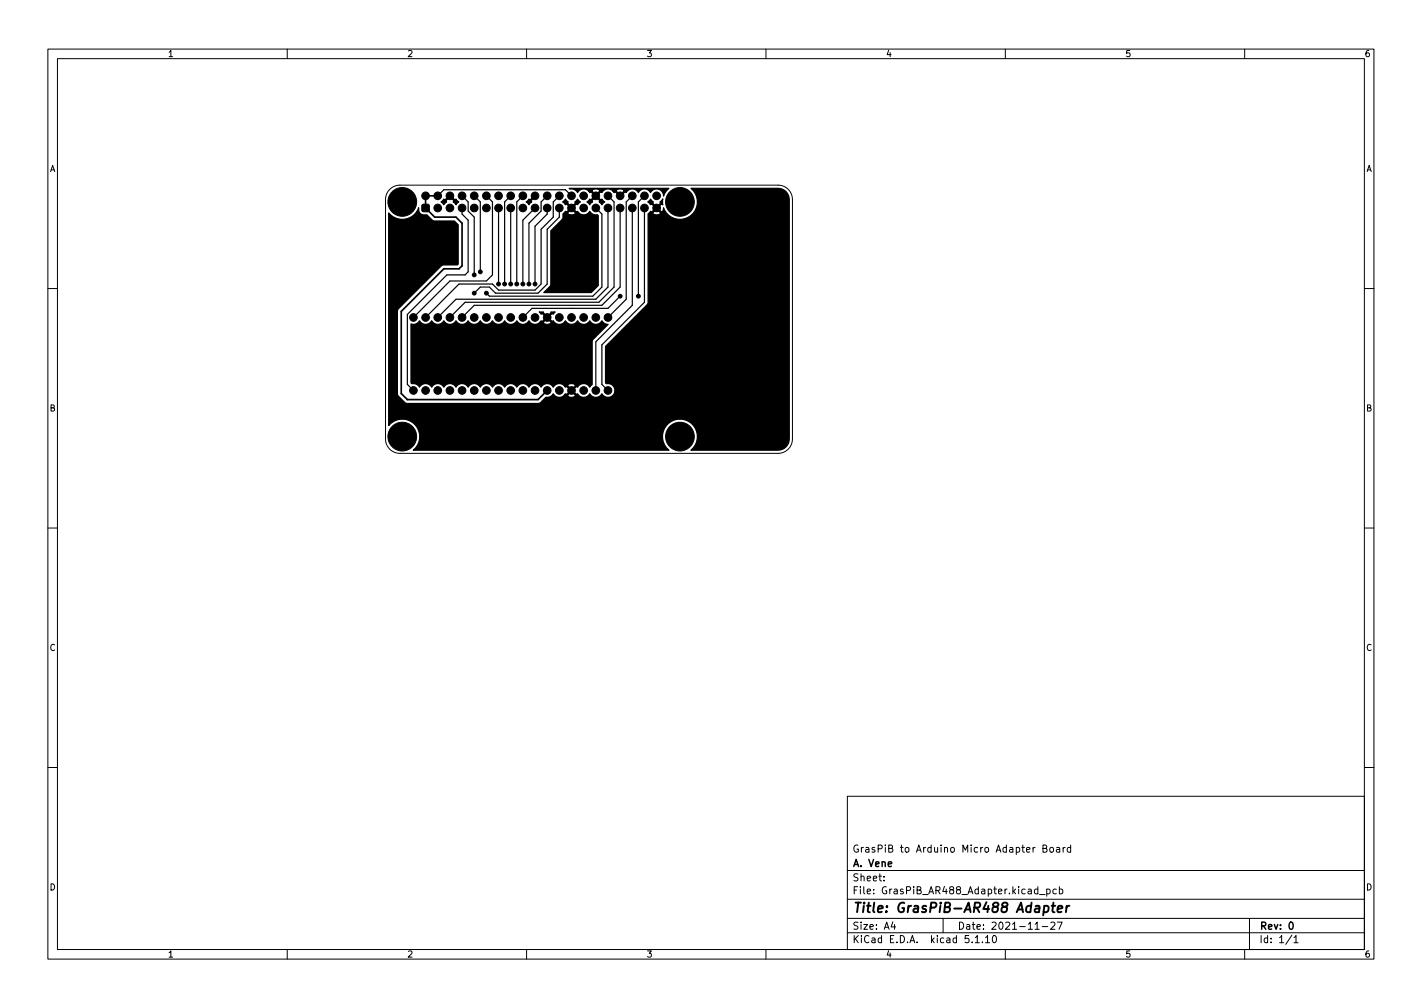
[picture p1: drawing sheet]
<svg xmlns="http://www.w3.org/2000/svg" width="297mm" height="210mm" viewBox="0 0 297 210" stroke-linecap="round" stroke-linejoin="round" font-family="sans-serif">
<defs><g id="words">
<text font-size="2.8" x="178" y="190.6">Title: GrasPiB-AR488 Adapter</text>
<g font-size="2.1">
<text x="178" y="178">GrasPiB to Arduino Micro Adapter Board</text>
<text x="178" y="184">Sheet:</text>
<text x="178" y="181">A. Vene</text>
<text x="178" y="186.7">File: GrasPiB_AR488_Adapter.kicad_pcb</text>
<text x="178" y="196.9">KiCad E.D.A. kicad 5.1.10</text>
<text x="178" y="194.1">Size: A4</text>
<text x="200" y="194.1">Date: 2021-11-27</text>
<text x="263" y="194.1">Rev: 0</text>
<text x="263" y="196.9">Id: 1/1</text>
</g>
<g font-size="1.8">
<text x="35" y="11.9">1</text>
<text x="85" y="11.9">2</text>
<text x="135" y="11.9">3</text>
<text x="185" y="11.9">4</text>
<text x="235" y="11.9">5</text>
<text x="285" y="11.9">6</text>
<text x="10.3" y="35.9">A</text>
<text x="285.3" y="35.9">A</text>
<text x="10.3" y="85.9">B</text>
<text x="285.3" y="85.9">B</text>
<text x="10.3" y="135.9">C</text>
<text x="285.3" y="135.9">C</text>
<text x="10.3" y="185.9">D</text>
<text x="285.3" y="185.9">D</text>
<text x="35" y="199.9">1</text>
<text x="85" y="199.9">2</text>
<text x="135" y="199.9">3</text>
<text x="185" y="199.9">4</text>
<text x="235" y="199.9">5</text>
<text x="285" y="199.9">6</text>
</g>
</g></defs>
<g fill="none" stroke="#000" stroke-width=".21">
<path d="M10 10.2h277v190.1h-277zM12 12.2h273v186.1h-273zM60 10.2v2M110 10.2v2M160 10.2v2M210 10.2v2M260 10.2v2M81.4 39.5a3 3 0 0 1 2.1-.8h79a3 3 0 0 1 3 3v50a3 3 0 0 1-3 3h-79a3 3 0 0 1-3-3v-50a3 3 0 0 1 .9-2.2zM10 60.2h2M285 60.2h2M10 110.2h2M285 110.2h2"/>
<path d="M10 160.2h2M177 166.3h108v32h-108zM217.9 177.1h.6l.1-.2v-.3l-.7-.2v1.5h.5l.2-.1 .1-.4-.3-.3M219.4 177l.4-.1 .3 .3v.4l-.3 .3h-.4l-.1-.3zM220.7 177h.6l.1 .9M221.4 177.3l-.5 .1-.3 .2 .3 .3h.5M222.1 176.9v1M222.5 176.9l-.4 .3M223.6 177l-.4-.1-.3 .3 .2 .7h.5M223.6 176.4v1.5M285 160.2h2M60 198.3v2"/>
<path d="M110 198.3v2M160 198.3v2M177 194.8h108M177 191.8h108M177 187.8h108M177 181.8h108M184.6 183.8v.1M184.6 183v.1M186.5 192.5l-.4 1h1M186.9 193v1M197 191.8v3M203.7 195.8l.4-.5v1.5"/>
<path d="M203.7 196.8h.9M205.2 196.7v.1M205.9 195.8l.4-.5v1.5M205.9 196.8h.8M207.5 195.4l.1-.1a.8 .8 0 0 1 .6 .8 .8 .8 0 0 1-.6 .7 1 1 0 0 1-.1-1.4zM210 198.3v2M216.2 194h.9M217.1 186.8h1.2M217.7 193.5h1.2M218.6 185.7l.5-.1 .3 .3-.2 .7h-.6M218.6 185.6v1.5M219.5 192.7l.6-.2 .3 .5-1 1h1"/>
<path d="M220.6 185.7l-.4-.1-.3 .3 .2 .7h.5M220.9 192.5h1l-.7 1.5M221.3 185.7l.4-.1 .3 .3-.1 .7h-.6M221.3 185.1v1.5M260 198.3v2M261 191.8v6.5M269.9 195.3l-1.3 1.9M270.3 195.8l.4-.5v1.5M270.3 196.8h.8"/>
</g>
<path d="M269.5 192.6l.1-.1a.8 .8 0 0 1 .5 .8 .8 .8 0 0 1-.5 .7 .99 .99 0 0 1-.1-1.4z" fill="none" stroke="#000" stroke-width=".3"/>
<path d="M218.1 189.2h.8l.2 .3-.1 .6a.66 .66 0 0 1-1 .3M219.7 189.1h.7M220 188.5l-.2 1.7 .1 .2 .4 .1M220.9 189.8l1-.2v-.4h-.8l-.2 1 .2 .3 .6-.1M222.8 189.1l-.1 1.4M223.4 189.1l-.4 .1-.2 .3" fill="none" stroke="#000" stroke-width=".4"/>
<g fill="#000" stroke="#000" stroke-width=".21">
<path d="M88.2 42.7l.3-.1 1.1 .1 .1 .3-.1 1.1-.3 .1-1.1-.1-.1-.3z"/>
<circle cx="84" cy="42.2" r="3"/>
<circle cx="88.9" cy="40.9" r=".8"/>
<circle cx="91.4" cy="40.9" r=".8"/>
<circle cx="91.4" cy="43.4" r=".8"/>
<circle cx="94" cy="40.9" r=".8"/>
<circle cx="94" cy="43.4" r=".8"/>
<circle cx="96.5" cy="40.9" r=".8"/>
<circle cx="96.5" cy="43.4" r=".8"/>
<circle cx="99.1" cy="40.9" r=".8"/>
<circle cx="99.1" cy="43.4" r=".8"/>
<circle cx="99.1" cy="57.4" r=".4"/>
<circle cx="100.3" cy="56.8" r=".4"/>
<circle cx="101.6" cy="40.9" r=".8"/>
<circle cx="101.6" cy="43.4" r=".8"/>
<circle cx="104.1" cy="40.9" r=".8"/>
<circle cx="104.1" cy="43.4" r=".8"/>
<circle cx="104.1" cy="59.3" r=".4"/>
<circle cx="105.4" cy="59.3" r=".4"/>
<circle cx="106.7" cy="40.9" r=".8"/>
<circle cx="106.7" cy="43.4" r=".8"/>
<circle cx="106.7" cy="59.3" r=".4"/>
<circle cx="107.9" cy="59.3" r=".4"/>
<circle cx="109.2" cy="40.9" r=".8"/>
<circle cx="109.2" cy="43.4" r=".8"/>
<circle cx="109.2" cy="59.3" r=".4"/>
<circle cx="110.5" cy="59.3" r=".4"/>
<circle cx="111.8" cy="40.9" r=".8"/>
<circle cx="111.8" cy="43.4" r=".8"/>
<circle cx="111.8" cy="59.3" r=".4"/>
<circle cx="114.3" cy="40.9" r=".8"/>
<circle cx="114.3" cy="43.4" r=".8"/>
<circle cx="116.8" cy="40.9" r=".8"/>
<circle cx="116.8" cy="43.4" r=".8"/>
<circle cx="119.4" cy="40.9" r=".8"/>
<circle cx="119.4" cy="43.4" r=".8"/>
<circle cx="121.9" cy="40.9" r=".8"/>
<circle cx="121.9" cy="43.4" r=".8"/>
<circle cx="124.5" cy="40.9" r=".8"/>
<circle cx="124.5" cy="43.4" r=".8"/>
<circle cx="127" cy="40.9" r=".8"/>
<circle cx="127" cy="43.4" r=".8"/>
<circle cx="129.5" cy="40.9" r=".8"/>
<circle cx="129.5" cy="43.4" r=".8"/>
<circle cx="132.1" cy="40.9" r=".8"/>
<circle cx="132.1" cy="43.4" r=".8"/>
<circle cx="134.6" cy="40.9" r=".8"/>
<circle cx="134.6" cy="43.4" r=".8"/>
<circle cx="137.2" cy="40.9" r=".8"/>
<circle cx="137.2" cy="43.4" r=".8"/>
<circle cx="142" cy="42.2" r="3"/>
<circle cx="86.4" cy="66.3" r=".8"/>
<circle cx="88.9" cy="66.3" r=".8"/>
<circle cx="91.4" cy="66.3" r=".8"/>
<circle cx="94" cy="66.3" r=".8"/>
<circle cx="96.5" cy="66.3" r=".8"/>
<circle cx="99.1" cy="66.3" r=".8"/>
<circle cx="99.1" cy="61.2" r=".4"/>
<circle cx="101.6" cy="66.3" r=".8"/>
<circle cx="101.6" cy="61.2" r=".4"/>
<circle cx="104.1" cy="66.3" r=".8"/>
<circle cx="106.7" cy="66.3" r=".8"/>
<circle cx="109.2" cy="66.3" r=".8"/>
<circle cx="111.8" cy="66.3" r=".8"/>
<circle cx="114.3" cy="66.3" r=".8"/>
<circle cx="116.8" cy="66.3" r=".8"/>
<circle cx="119.4" cy="66.3" r=".8"/>
<circle cx="121.9" cy="66.3" r=".8"/>
<circle cx="124.5" cy="66.3" r=".8"/>
<circle cx="127" cy="66.3" r=".8"/>
<circle cx="129.5" cy="61.8" r=".4"/>
<circle cx="133.3" cy="61.8" r=".4"/>
<circle cx="84" cy="91.2" r="3"/>
<circle cx="86.4" cy="81.5" r=".8"/>
<circle cx="88.9" cy="81.5" r=".8"/>
<circle cx="91.4" cy="81.5" r=".8"/>
<circle cx="94" cy="81.5" r=".8"/>
<circle cx="96.5" cy="81.5" r=".8"/>
<circle cx="99.1" cy="81.5" r=".8"/>
<circle cx="101.6" cy="81.5" r=".8"/>
<circle cx="104.1" cy="81.5" r=".8"/>
<circle cx="106.7" cy="81.5" r=".8"/>
<circle cx="109.2" cy="81.5" r=".8"/>
<circle cx="111.8" cy="81.5" r=".8"/>
<circle cx="114.3" cy="81.5" r=".8"/>
<circle cx="116.8" cy="81.5" r=".8"/>
<circle cx="119.4" cy="81.5" r=".8"/>
<circle cx="121.9" cy="81.5" r=".8"/>
<circle cx="124.5" cy="81.5" r=".8"/>
<circle cx="127" cy="81.5" r=".8"/>
<circle cx="142" cy="91.2" r="3"/>
</g>
<g fill="none" stroke="#000" stroke-width=".25">
<path d="M91.4 40.9l1.3-1.3h25.4l1.3 1.3M96.5 40.9l1.3 1.3v1.9l1.3 1.2v12.1M96.5 43.4v1.3l1.3 1.3v10.8l-.6 .6h-3.9l-8.2 8.3v14.6l1.3 1.2M99.1 40.9l1.2 1.3v14.6M101.6 40.9l1.3 1.3v15.2l-1.3 1.3h-7.6l-7.6 7.6M104.1 43.4v15.9M106.7 41v-.1l-1.3 1.3v17.1M106.7 43.4v15.9M109.2 40.9l-1.3 1.3v17.1M111.8 43.4l-2.6 2.6v13.3M114.3 40.9l-1.3 1.3v1.9l-2.5 2.5v12.7M114.3 43.4v1.3l-2.5 2.5v12.1"/>
<path d="M116.8 40.9l-1.2 1.3v3.1l-2.6 2.6v11.4l-1.2 1.3h-7.7l-1.2-1.3h-7l-7 7M116.8 43.4v1.9l-2.5 2.6v11.4l-1.9 1.9h-8.9l-1.3-1.3h-1.9l-1.2 1.3M124.5 43.4l1.2 1.3v15.2l-1.9 1.9h-21.6l-.6-.6M127 40.9l1.3 1.3v17.7l-3.2 3.2h-27.9l-3.2 3.2M127 43.4v16.5l-2.5 2.6h-29.3l-3.8 3.8M129.5 43.4v16.5l-3.8 3.8h-26.6l-2.6 2.6M132.1 40.9l-1.3 1.3v20.3l-3.8 3.8M132.1 43.4v20.3l-7.6 7.7v10.1M134.6 40.9l-1.3 1.3v19.6M134.6 43.4v19.7l-8.9 8.9v8.3l1.3 1.2M129.5 61.8l-2.5 2.6h-15.9l-1.9 1.9"/>
</g>
<path d="M91.4 40.9h-2.5v2.5l1.9 1.9h4.4l1.3 1.3v8.9l-.6 .6h-3.2l-8.9 8.9v17.2l1.3 1.2h27.3l1.9-1.9" fill="none" stroke="#000" stroke-width=".35"/>
<path d="M118.9 39.3h20.8l-.5 .5-.6 1.2a1.44 1.44 0 0 0-1.1-1.5 1.44 1.44 0 0 0-1.6 .7 1.44 1.44 0 0 0-2.6 0 1.44 1.44 0 0 0-2.5 0l-.3-.1-1 1-1-1-.2 .1-.3-.3h.7l.8 .8 .9-.8a.96 .96 0 0 0-1.7 0h-.7a1.43 1.43 0 0 0-2.3 .3l-.2-.1-.9 .8 .9 .8 .2-.1 .6 .6-.6 .5-.6-.5 .2-.3-.8-.8-.9 .8 .2 .3-.6 .5-.6-.5 .6-.6 .3 .1 .8-.8-.8-.8-.3 .1-.2-.3h.6l.9 .8 .8-.8a.96 .96 0 0 0-1.7 0h-.6a1.43 1.43 0 0 0-2.4 .3l-.5-.6-1-.1zM81.2 44.5a3.6 3.6 0 0 0 6.3-1.1 1.15 1.15 0 0 0 1 1.5h.7l1 1 .4 .2h4.3l.8 .8v8.3l-.2 .1h-2.8l-.4 .2-9.2 9.2-.1 17.5 .1 .4 1.4 1.4 .6 .2h27.3l.4-.1 1.2-1.2 1-.1 .6-.6a1.43 1.43 0 0 0 2.3 .3h.7v.3l.6 .2 .9-.2 .1-.3-.8-.8-.8 .8h-.7l.2-.3 .3 .1 .8-.8-.8-.8-.3 .2-.2-.4h.7l.8 .8 .8-.8a.96 .96 0 0 0-1.6 0l-.8-.1a1.44 1.44 0 0 0-2.2 .4 1.44 1.44 0 0 0-2.6 0 1.44 1.44 0 0 0-2.5 0 1.44 1.44 0 0 0-2.6 0 1.44 1.44 0 0 0-2.5 0 1.44 1.44 0 0 0-2.5 0 1.44 1.44 0 0 0-2.6 0 1.44 1.44 0 0 0-2.5 0 1.44 1.44 0 0 0-2.6 0 1.44 1.44 0 0 0-2.5 0 1.44 1.44 0 0 0-2.5 0 1.44 1.44 0 0 0-2.6 0l-.6-.5-1-.2-.2-.2v-12.3l1 .1 .5-.3 .3-.4 .2 .2a1.44 1.44 0 0 0 2.4-.2 1.44 1.44 0 0 0 2.5 0 1.44 1.44 0 0 0 2.5 0 1.44 1.44 0 0 0 2.6 0 1.44 1.44 0 0 0 2.5 0 1.44 1.44 0 0 0 2.6 0 1.44 1.44 0 0 0 2.5 0 1.44 1.44 0 0 0 2.5 0 1.44 1.44 0 0 0 2.6 0 1.43 1.43 0 0 0 2.3 .3h.7l.1 .2 .8 .2 .6-.2 .1-.2-.8-.8-.8 .8h-.7l.2-.3 .3 .1 .8-.8-.8-.8-.3 .1-.4-.5h.9v.2l.8 .8 .8-.8v-.2h.9l-.4 .5-.3-.1-.8 .8 .8 .8 .3-.1a1.44 1.44 0 0 0 2.5 0 1.44 1.44 0 0 0 2.5 0 1.44 1.44 0 0 0 2.6 0 1.44 1.44 0 0 0 2.5 0l.6 .6 .7 .1-3.2 3.4-.1 9.2-.5 .5-.2-.2a1.44 1.44 0 0 0-2.4 .2l-.2-.1-.8 .8 .8 .8 .2-.1a1.44 1.44 0 0 0 2.6 0 1.44 1.44 0 0 0 2.5 0 1.44 1.44 0 0 0 1.9 .7 1.44 1.44 0 0 0 .8-1.8 1.44 1.44 0 0 0-1.7-1l-.2-.2v-7.6l8.7-8.6 .2-.4v-18.7l.3-.2h.6a.96 .96 0 0 0 1.7 0l-.8-.8-.9 .8h-.6l.2-.3 .3 .1 .8-.8-.8-.8-.3 .2-.6-.6 .6-.6 .6 .6-.2 .2 .9 .8 .8-.8-.2-.2 .7-.7-.1 1.3-.2-.2-.9 .8 .9 .8h.2l.2-.8 .2 .5a3.7 3.7 0 0 0 5.6 1.1 3.7 3.7 0 0 0-.1-5.7l18.7 .1a2.34 2.34 0 0 1 1.9 2.3l-.1 50.4a2.34 2.34 0 0 1-2.3 1.9h-18.2a3.7 3.7 0 0 0 .4-5.3 3.7 3.7 0 0 0-5.3 0 3.7 3.7 0 0 0 .3 5.3h-53.4a3.7 3.7 0 0 0 .3-5.4 3.7 3.7 0 0 0-5.4 .3zM92.7 41.6l.3 .1 1-1 1 1 .2-.1 .6 .6-.6 .5-.5-.5 .1-.3-.8-.8-.8 .8 .1 .3-.6 .5-.6-.5zM98.9 43.4l.2-.2 .2 .2-.3 .2zM103.9 40.9l.3-.2 .1 .2-.2 .2zM110.5 41.6l.3 .1 .9-1 .3 .2-1.1 1 .2 .3-.6 .5-.6-.5zM117.5 42.2l.6-.6 .6 .6-.1 .2 .8 .8 .8-.8-.1-.2 .5-.6 .6 .6-.6 .5-.2-.1-.8 .8 .8 .8 .2-.1a1.44 1.44 0 0 0 2.6 0l.6 .6 1 .1 .2 .2v14.6l-1.5 1.5h-9.9l1.4-1.6 .1-11.3 2.4-2.4 .1-1.2 .3-.2h.7a.96 .96 0 0 0 1.6 0l-.8-.8-.8 .8h-.7l.2-.3 .3 .1 .8-.8-.8-.8-.3 .2z" fill="#000" stroke="#000" stroke-width=".25"/>
<use href="#words"/>
</svg>
